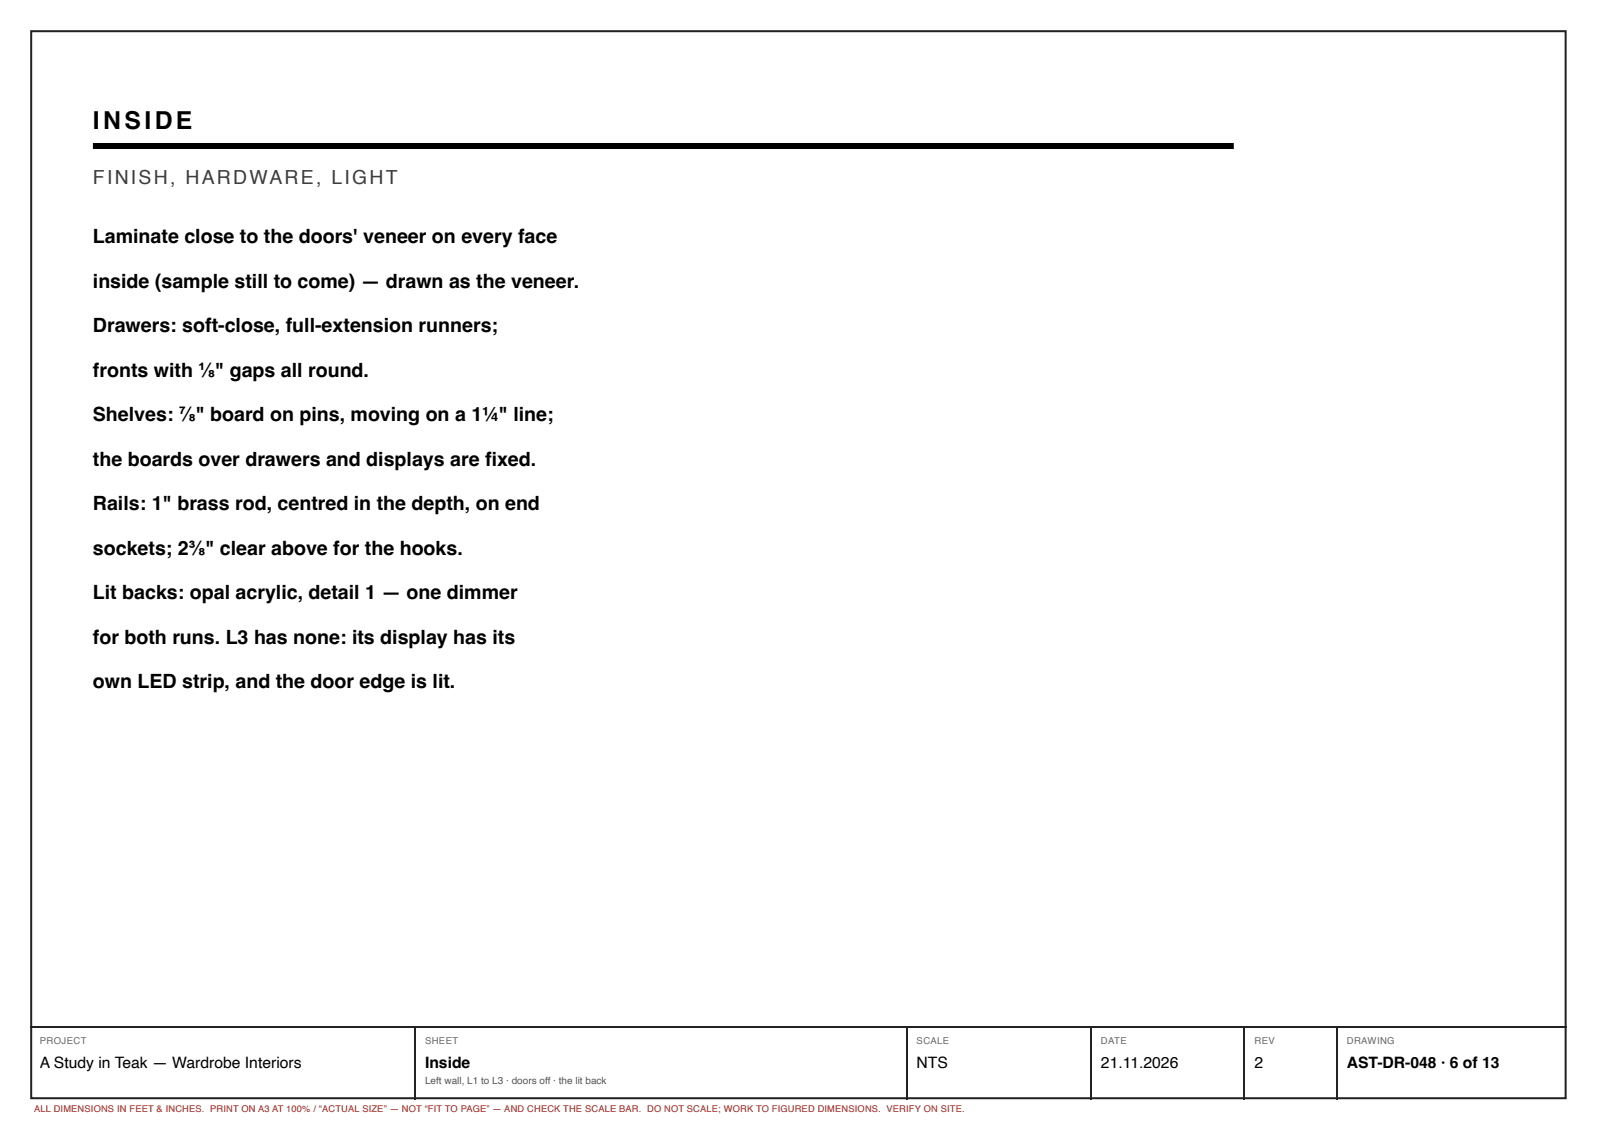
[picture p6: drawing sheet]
<svg xmlns="http://www.w3.org/2000/svg" width="420mm" height="297mm" viewBox="0 0 420 297" stroke-linecap="round" stroke-linejoin="round" font-family="sans-serif">
<defs><g id="words">
<text font-size="6.5" x="24.4" y="33.9">INSIDE</text>
<g font-size="5.2">
<text x="24.4" y="63.9">Laminate close to the doors' veneer on every face</text>
<text x="24.4" y="75.6">inside (sample still to come) — drawn as the veneer.</text>
<text x="24.4" y="87.3">Drawers: soft-close, full-extension runners;</text>
<text x="24.4" y="99">fronts with ⅛&quot; gaps all round.</text>
<text x="24.4" y="110.7">Shelves: ⅞&quot; board on pins, moving on a 1¼&quot; line;</text>
<text x="24.4" y="122.4">the boards over drawers and displays are fi xed.</text>
<text x="24.4" y="134.1">Rails: 1&quot; brass rod, centred in the depth, on end</text>
<text x="24.4" y="145.8">sockets; 2⅜&quot; clear above for the hooks.</text>
<text x="24.4" y="157.5">Lit backs: opal acrylic, detail 1 — one dimmer</text>
<text x="24.4" y="169.2">for both runs. L3 has none: its display has its</text>
<text x="24.4" y="180.9">own LED strip, and the door edge is lit.</text>
</g>
<text font-size="5.1" fill="#3d3d3d" x="24.4" y="48.3">FINISH, HARDWARE, LIGHT</text>
<g font-size="4.1">
<text x="10.5" y="280.7">A Study in Teak — Wardrobe Interiors</text>
<text x="111.8" y="280.7">Inside</text>
<text x="241" y="280.7">NTS</text>
<text x="289.5" y="280.7">21.11.2026</text>
<text x="329.9" y="280.7">2</text>
<text x="354.1" y="280.7">AST-DR-048 · 6 of 13</text>
</g>
<text font-size="2.6" fill="#555" x="111.8" y="285">Left wall, L1 to L3 · doors off · the lit back</text>
<g font-size="2.5" fill="#666">
<text x="10.5" y="274.4">PROJECT</text>
<text x="111.8" y="274.4">SHEET</text>
<text x="241" y="274.4">SCALE</text>
<text x="289.5" y="274.4">DATE</text>
<text x="329.9" y="274.4">REV</text>
<text x="354.1" y="274.4">DRAWING</text>
</g>
<text font-size="2.4" fill="#a51d17" x="9" y="292.4">ALL DIMENSIONS IN FEET &amp; INCHES. PRINT ON A3 AT 100% / “ACTUAL SIZE” — NOT “FIT TO PAGE” — AND CHECK THE SCALE BAR. DO NOT SCALE; WORK TO FIGURED DIMENSIONS. VERIFY ON SITE.</text>
</g></defs>
<path d="M8.2 8.2h403.5v280.5h-403.5z" fill="none" stroke="#222" stroke-width=".53"/>
<path d="M24.4 38.4h300" fill="none" stroke="#000" stroke-width="1.6" stroke-linecap="butt"/>
<path d="M7.9 270h404.1M109.1 270.1v18.8M238.5 270.1v18.8M286.9 270.1v18.8M327.2 270.1v18.8M351.5 270.1v18.8" fill="none" stroke="#222" stroke-width=".26"/>
<use href="#words"/>
</svg>
